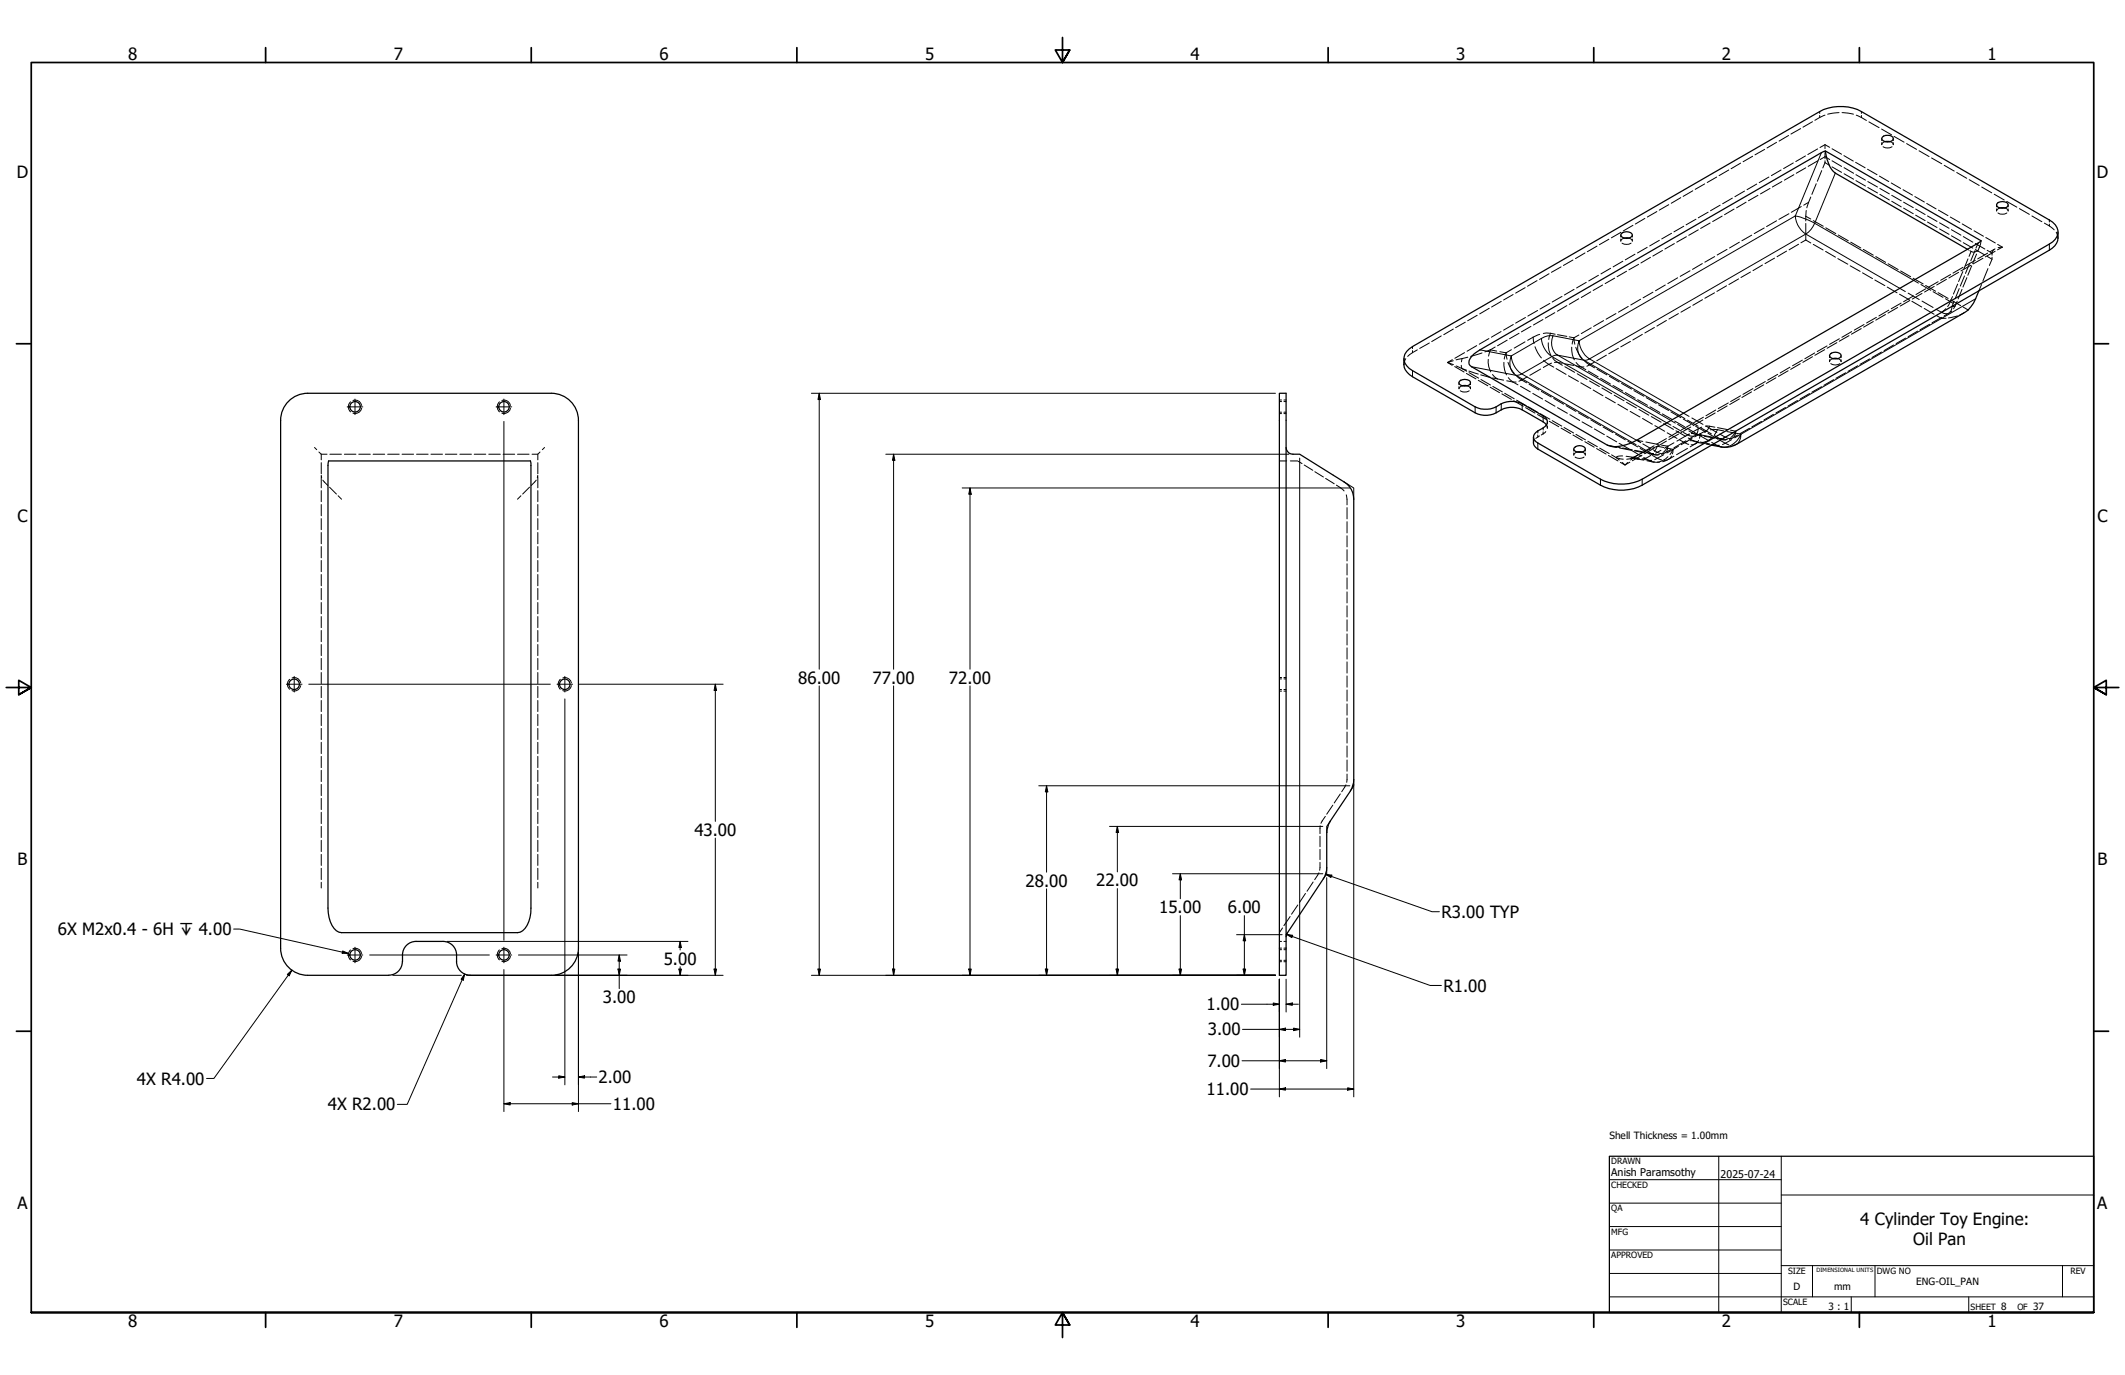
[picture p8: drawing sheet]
<svg xmlns="http://www.w3.org/2000/svg" width="864mm" height="559mm" viewBox="0 0 864 559" stroke-linecap="round" stroke-linejoin="round" font-family="sans-serif">
<defs><g id="words">
<g font-size="6.9">
<text x="52.1" y="24.4">8</text>
<text x="160" y="24.4">7</text>
<text x="268" y="24.4">6</text>
<text x="375.9" y="24.4">5</text>
<text x="483.9" y="24.4">4</text>
<text x="591.8" y="24.4">3</text>
<text x="699.8" y="24.4">2</text>
<text x="807.7" y="24.4">1</text>
<text x="6.9" y="72.3">D</text>
<text x="852.1" y="72.3">D</text>
<text x="7.1" y="212">C</text>
<text x="852.4" y="212">C</text>
<text x="324.4" y="277.9">86.00</text>
<text x="354.6" y="277.9">77.00</text>
<text x="385.6" y="277.9">72.00</text>
<text x="282.2" y="339.7">43.00</text>
<text x="7.2" y="351.7">B</text>
<text x="852.4" y="351.7">B</text>
<text x="416.8" y="360.4">28.00</text>
<text x="445.5" y="360.2">22.00</text>
<text x="471.1" y="371.2">15.00</text>
<text x="499" y="371.2">6.00</text>
<text x="585.8" y="373.1">R3.00 TYP</text>
<text x="23.5" y="380">6X M2x0.4 - 6H ↧ 4.00</text>
<text x="269.7" y="392">5.00</text>
<text x="245" y="407.7">3.00</text>
<text x="586.6" y="403">R1.00</text>
<text x="490.3" y="410.6">1.00</text>
<text x="490.9" y="420.8">3.00</text>
<text x="490.7" y="433.6">7.00</text>
<text x="55.6" y="440.8">4X R4.00</text>
<text x="243.3" y="440.2">2.00</text>
<text x="490.3" y="445.1">11.00</text>
<text x="133.2" y="451.3">4X R2.00</text>
<text x="249.1" y="451.1">11.00</text>
<text x="7.1" y="491.4">A</text>
<text x="852.3" y="491.4">A</text>
<text x="756" y="497.8">4 Cylinder Toy Engine:</text>
<text x="777.5" y="506">Oil Pan</text>
<text x="52.1" y="539.4">8</text>
<text x="160" y="539.4">7</text>
<text x="268" y="539.4">6</text>
<text x="375.9" y="539.4">5</text>
<text x="483.9" y="539.4">4</text>
<text x="591.8" y="539.4">3</text>
<text x="699.8" y="539.4">2</text>
<text x="807.7" y="539.4">1</text>
</g>
<g font-size="4.3">
<text x="654.8" y="477.8">Anish Paramsothy</text>
<text x="699.3" y="478.6">2025-07-24</text>
</g>
<g font-size="4.1">
<text x="654" y="462.9">Shell Thickness = 1.00mm</text>
<text x="728.9" y="524.1">D</text>
<text x="745.4" y="524.1">mm</text>
<text x="778.7" y="522.4">ENG-OIL_PAN</text>
<text x="743.1" y="532.6">3 : 1</text>
<text x="813.2" y="532.6">8</text>
<text x="826.3" y="532.6">37</text>
</g>
<g font-size="3.5">
<text x="654.8" y="473.2">DRAWN</text>
<text x="654.8" y="482.8">CHECKED</text>
<text x="654.8" y="492.3">QA</text>
<text x="654.8" y="501.8">MFG</text>
<text x="654.8" y="511.4">APPROVED</text>
<text x="726.7" y="517.7">SIZE</text>
<text x="762.8" y="517.7">DWG NO</text>
<text x="841.4" y="517.7">REV</text>
<text x="724.7" y="530.4">SCALE</text>
<text x="800.9" y="532.6">SHEET</text>
<text x="819.8" y="532.6">OF</text>
</g>
<text font-size="2.3" x="738.3" y="516.9">DIMENSIONAL UNITS</text>
</g></defs>
<!-- layer: Hidden (ANSI) -->
<g fill="none" stroke="#000" stroke-width=".41">
<path d="M722 57.8l-3.9 2.3M726.9 55.1l-3.9 2.2M731.8 52.3l-4 2.2M736.6 49.5l-3.9 2.2M741.7 46.8l-4.1 2.1M741.7 58.8v1.6M747.4 45.8l-4.6 .6M748.6 45.8l4.6 .6M754.4 46.8l4.1 2.2M759.5 49.5l4.2 2.4M764.7 52.5l4 2.3M764.7 56.3v.8"/>
<path d="M765.3 59.6l.2 .2a3.5 3.5 0 0 0 3.4-.2M766.1 57.5l-.7 .3-.7 1v-.8M768.1 57.5l.8 .3 .5 1v-.8M769.4 56.3v.8M769.7 55.4l4.1 2.4M774.8 58.4l4.1 2.3M688 77.5l-4 2.3M692.8 74.7l-3.9 2.3M697.7 71.9l-3.9 2.3M702.6 69.1l-4 2.3M707.4 66.3l-3.9 2.3M712.3 63.5l-3.9 2.2"/>
<path d="M717.2 60.7l-4 2.2M738.1 74.7l-1.8 4.3M740.3 69.3l-1.7 4.4M741.7 62v2.5M741.7 65.3v.8M741.7 66.1l-.9 2.2M741.7 66.1l1.9 1.1M744.5 67.8l3.9 2.2M749.4 70.6l3.9 2.2M754.3 73.4l3.8 2.2M759.1 76.2l3.9 2.2M764 79l3.8 2.3"/>
<path d="M779.9 61.3l4.1 2.3M785 64.2l4.1 2.3M790.1 67.2l4.1 2.3M795.2 70.1l4.1 2.4M800.3 73l4.1 2.4M805.4 76l4 2.4M810.5 78.9l4 2.4M653.9 97.2l-3.9 2.2M658.7 95.5v.8M658.7 94.4l-3.8 2.2M659.2 98.8a3.6 3.6 0 0 0 3.7 0M660 96.8l-1.2 .7-.1 .5v-.8"/>
<path d="M662.1 96.8l1.2 .7 .1 .5v-.8M663.4 95.5v.8M663.6 91.6l-3.9 2.3M668.5 88.8l-3.9 2.3M673.4 86l-3.9 2.2M678.2 83.2l-3.9 2.2M683.1 80.3l-3.9 2.3M733.9 90.8v3.9M733.9 95.6v1.9M734.1 85.5l-.2 4.3M735.9 80.1l-1.6 4.4M768.8 81.8l3.9 2.3"/>
<path d="M773.6 84.6l4 2.3M778.5 87.4l3.9 2.3M783.3 90.2l3.9 2.3M788.2 93l3.9 2.2M793.1 95.8l3.8 2.2M797.9 98.6l3.9 2.2M805.1 97.9l-.7 2.7M811.4 83.2v.9M812 86.6a3.5 3.5 0 0 0 3.6 0M812.7 84.5l-.7 .3-.6 .9v-.8M814.8 84.5l.7 .3 .6 .9v-.8M815.5 81.9l4.2 2.3"/>
<path d="M816.1 83.2v.9M820.7 84.8l4 2.3M825.8 87.8l4 2.3M830.8 90.7l4 2.7M835.7 94.4l.7 2.4M614.9 119.7l-3.8 2.2M619.8 116.9l-3.9 2.2M624.6 114l-3.8 2.3M629.5 111.3l-3.8 2.2M634.4 108.5l-3.9 2.2M639.3 105.7l-3.9 2.2M644.1 102.8l-3.8 2.3"/>
<path d="M649 100l-3.9 2.3M782.6 117.3l-4 2.4M787.7 114.5l-4 2.3M792.7 111.6l-4 2.3M797.4 117.6l-1.6 3.9M797.8 108.6l-4.1 2.4M799.3 112.8l-1.5 3.8M799.5 101.3l.5 .3M801.3 108l-1.6 3.9M802.8 105.8l-4.1 2.3M802.8 101.4l3.8 2.2M803.3 103.3l-1.6 3.8"/>
<path d="M803.6 101.7a1.98 1.98 0 0 1-3.1 .2M804.5 100.3l-.8 1.9M805.3 115.6l-1.1 2.6M807.6 104.2l2 1.1M807.8 102.9l-4.1 2.3M807.9 109.2l-2.1 5.1M809.6 104.5v.8l-1.1 2.6M810.5 101.4a2 2 0 0 0-.9 2.3M810.8 101.2l-2.1 1.1M813.8 100.5l-1.8 .1M580.9 139.4l-3.9 2.2M585.7 136.5l-3.8 2.3"/>
<path d="M590.6 133.7l-3.9 2.3M595.5 130.9l-3.9 2.3M600.3 128.1l-3.8 2.3M605.2 125.3l-3.9 2.3M610.1 122.5l-3.9 2.3M747.5 137.7l-4 2.3M752.5 134.7l-4 2.4M757.6 131.9l-4 2.3M762.6 129l-4 2.3M767.6 126l-4 2.4M772.6 123.2l-4 2.3M774.4 137.4l-3.8 2.2"/>
<path d="M777.6 120.3l-4 2.3M779.3 134.6l-3.8 2.2M784.2 131.8l-3.9 2.2M789.1 129l-3.9 2.2M790.9 129.3l-1.8 .1M793.1 126.5l-3 1.9M795.4 122.4l-1.5 3.1M795.5 128.4l-3.7 .8M798 127.3l-1.6 .8M571.3 145.8l-.6 1.3-.2 1.1M576 142.2l-3.9 2.6M592.9 155.5v.8"/>
<path d="M593.5 158.8l.2 .1a3.5 3.5 0 0 0 3.4-.1M594.3 156.8l-.8 .3-.5 .9-.1-.8M596.3 156.8l.7 .3 .6 .9v-.8M597.6 155.5v.8M712.4 157.9l-4.1 2.4M717.4 155.1l-4 2.3M722.4 152.1l-4 2.4M727.5 149.2l-4 2.4M732.5 146.4l-4 2.3M735.4 160l-3.9 2.2M737.5 143.4l-4 2.4M740.3 157.2l-4 2.2"/>
<path d="M742.5 140.6l-4 2.3M743.5 144.5v.9M743.5 146.2v.7M744 147.8a3.3 3.3 0 0 0 3.7 0M744.9 145.7l-.7 .4-.7 .9M745.2 154.3l-4 2.3M746.9 145.7l.7 .4 .6 .9M748.2 144.5v.9M748.2 146.2v.7M750.1 151.5l-4 2.2M755 148.7l-4 2.2M759.8 145.9l-3.9 2.2"/>
<path d="M764.7 143.1l-3.9 2.2M769.6 140.2l-3.9 2.3M519.9 163.2h.9M519.9 167.5h.9M521.8 163.2h.9M521.8 167.5h.9M623.5 179l-.3 1M625.7 177.2l-1.6 1M628.2 175.4l-1.8 1.4M628.5 172.7l.3 1.4M628.8 171.4v.9M628.8 173.1v.8"/>
<path d="M677.2 178.2l-4 2.3M682.2 175.3l-4 2.4M685.2 179.1l-4.9 2.9M687.3 172.5l-4 2.3M689.2 176.8l-2.8 1.6M689.5 176.7l2 .3M690.1 179.9l2.1 .3M692.3 169.5l-4 2.3M692.6 177.3l4.2 .8M697.3 166.6l-4 2.4M697.9 178.3l3.5 .5M702.4 163.8l-4.1 2.3"/>
<path d="M706.1 176.8l-3.3 1.8M707.4 160.8l-4.1 2.4M711 174.1l-3.9 2.2M715.9 171.3l-3.9 2.2M720.7 168.4l-3.8 2.3M725.6 165.6l-3.9 2.2M730.5 162.8l-3.9 2.2M127.8 181.9l.9 .9M129.6 183.7l1 .9M130.6 193.2l.1 1M130.6 184.6v2.3M130.6 188v4.5"/>
<path d="M130.6 193.7v4.5M130.6 199.4v4.5M130.6 184.6h2.3M131.2 195.1l2 2.2M133.9 198l2.8 2.8M134 184.6h4.7M140 184.6h4.7M145.8 184.6h4.7M151.6 184.6h4.7M157.5 184.6h4.7M163.4 184.6h4.7M169.3 184.6h4.7"/>
<path d="M175.1 184.6h4.7M181 184.6h4.7M186.9 184.6h4.7M192.7 184.6h4.7M198.6 184.6h4.7M204.5 184.6h4.7M210.3 184.6h4.7M215.2 198l-2.8 2.8M216.2 184.6h2.4M217.9 195.1l-2 2.2M218.6 193.2l-.2 1M218.6 188v4.5"/>
<path d="M218.6 193.7v4.5M218.6 199.4v4.5M219.5 183.7l-.9 .9v2.3M221.3 181.9l-.9 .9M519.9 187.3h3M524.4 187.3h3l1.7 1.1M530 189l3.5 2.1M534.4 191.7l3.4 2.2M538.7 194.4l3.5 2.2M543.1 197.2l3.1 2.3M639.6 182.5v.8M639.6 184.1v.8"/>
<path d="M640.1 185.7l.2 .2a3.4 3.4 0 0 0 3.5-.2M640.9 183.7l-.7 .3-.6 1M642.9 183.7l.8 .3 .6 1M644.3 182.5v.8M644.3 184.1v.8M654.6 181.4l2.4 .5M658.2 182.1l4.7 .9M663.1 186.2l5 .8M664.1 183.2l4.7 .9M667.2 184l-2.5 1.5-1.8 .6M669.4 187.3l2.5 .5h2.5M670.1 184.3l3.8 .6"/>
<path d="M672.2 181.2l-4 2.3M679 182.7l-3.7 2M680.3 185.4l-4.6 2.2M685.8 182.2l-4.4 2.6M689.6 180.1l-2.7 1.5M693.4 180.5l2.2 .4M130.6 205v4.6M130.6 210.8v4.5M130.6 216.4v4.6M137.4 201.5l1.4 1.4M211.7 201.5l-1.4 1.4M218.6 205v4.6"/>
<path d="M218.6 210.8v4.5M218.6 216.4v4.6M547.1 201.1l.3 4.1M547.4 206.3v4.6M547.4 212v4.6M547.4 217.7v4.5M130.6 222.1v4.6M130.6 227.8v4.5M130.6 233.5v4.6M130.6 239.1v4.6M218.6 222.1v4.6M218.6 227.8v4.5"/>
<path d="M218.6 233.5v4.6M218.6 239.1v4.6M547.4 223.4v4.6M547.4 229.1v4.6M547.4 234.8v4.6M130.6 244.9v4.5M130.6 250.6v4.5M130.6 256.2v4.6M218.6 244.9v4.5M218.6 250.6v4.5M218.6 256.2v4.6M547.4 240.5v4.5"/>
<path d="M547.4 246.2v4.6M547.4 251.9v4.6M547.4 257.6v4.5M130.6 261.9v4.5M130.6 267.6v4.6M130.6 273.3v4.5M130.6 279v4.5M218.6 261.9v4.5M218.6 267.6v4.6M218.6 273.3v4.5M218.6 279v4.5M519.9 275.9h.9"/>
<path d="M521.8 275.9h.9M547.4 263.3v4.5M547.4 269v4.6M547.4 274.7v4.6M130.6 284.7v4.5M130.6 290.3v4.6M130.6 296v4.5M218.6 284.7v4.5M218.6 290.3v4.6M218.6 296v4.5M519.9 280.2h.9M521.8 280.2h.9"/>
<path d="M547.4 280.4v4.5M547.4 286.1v4.5M547.4 291.8v4.6M547.4 297.5v4.5M130.6 301.7v4.6M130.6 307.4v4.6M130.6 313.1v4.5M130.6 318.8v4.5M218.6 301.7v4.6M218.6 307.4v4.6M218.6 313.1v4.5M218.6 318.8v4.5"/>
<path d="M547 319l-1.7 2.8M547.4 314.6l-.1 3.3M547.4 303.1v4.6M547.4 308.9v4.5M130.6 324.5v4.5M130.6 330.1v4.6M130.6 335.9v4.5M218.6 324.5v4.5M218.6 330.1v4.6M218.6 335.9v4.5M536.4 339.9v4.2M536.5 335.6l-.1 3.2"/>
<path d="M538.6 331.8l-1.8 2.8M541.7 327.2l-2.5 3.7M544.7 322.6l-2.5 3.7M130.6 341.5v4.6M130.6 347.2v4.5M130.6 352.9v4.5M130.6 358.6v2.3M218.6 341.5v4.6M218.6 347.2v4.5M218.6 352.9v4.5M218.6 358.6v2.3M533.7 358.5l-2.5 3.7"/>
<path d="M536 354.7l-1.7 2.8M536.4 350.5l-.1 3.2M536.4 345.2v4.2M521.2 377.1l-1.3 1.9M524.3 372.5l-2.5 3.7M527.4 367.8l-2.5 3.7M530.5 363.1l-2.4 3.7M519.9 382.6h.9M519.9 386h.9M519.9 390.3h.9M521.8 382.6h.9M521.8 386h.9"/>
<path d="M521.8 390.3h.9"/>
</g>
<!-- layer: Hidden Narrow (ANSI) -->
<g fill="none" stroke="#000" stroke-width=".41">
<path d="M739.5 45.3v.8M739.5 46.9v.9M743.6 59.9l-1.9-1.1-2.1 1.1M756.5 45.3v.8M756.5 46.9v.9M709 77.7l-4 2.2M713.9 74.8l-3.9 2.3M714.4 79.4l-3.8 2.2M718.9 71.9l-4 2.3M719.3 76.6l-3.8 2.2M723.8 69.1l-3.9 2.3M724.2 73.8l-3.9 2.2"/>
<path d="M728.8 66.2l-3.9 2.3M729 71l-3.8 2.2M733.7 63.4l-3.9 2.3M733.9 68.2l-3.9 2.2M738.7 60.5l-4 2.3M738.8 65.3l-4 2.3M739.7 64.8l2-1.1 1.9 1.1M744.5 60.5l3.9 2.2M744.5 65.3l3.9 2.3M749.4 63.2l3.8 2.3M749.4 68.1l3.9 2.3M754.1 66l3.9 2.2"/>
<path d="M754.3 71l3.8 2.2M759 68.8l3.8 2.2M759.1 73.8l3.9 2.2M763.8 71.6l3.8 2.2M764 76.6l3.8 2.2M768.6 74.4l3.8 2.2M768.8 79.4l3.9 2.2M773.4 77.1l3.8 2.2M778.2 79.9l3.9 2.2M674.4 97.7l-4 2.2M679.3 94.8l-4 2.3M680.5 99l-3.9 2.2"/>
<path d="M684.3 91.9l-4 2.3M685.4 96.2l-4 2.2M689.2 89.1l-4 2.3M690.2 93.4l-3.9 2.2M694.2 86.2l-4 2.3M695 90.6l-3.9 2.2M699.1 83.4l-4 2.3M699.9 87.8l-3.9 2.2M704 80.5l-3.9 2.3M704.7 85l-3.9 2.2M706.9 98.4l-4 2.4M709.6 82.2l-3.9 2.3"/>
<path d="M711.9 95.6l-4 2.3M717 92.6l-4.1 2.3M722 89.7l-4.1 2.4M727 86.9l-4.1 2.3M730.9 99.3l-3.8 2.2M731.9 98.7l2-1.2 2 1.2M732 83.9l-4 2.4M733.9 87.9l2 1.1M735 82.2l-2 1.2M736.9 89.7l4.1 2.2M736.9 99.3l4 2.3M742 92.6l4.1 2.3"/>
<path d="M747.1 95.5l4 2.4M752.2 98.4l4 2.4M773.6 82.2l4 2.2M778.5 85l3.9 2.2M783 82.7l3.8 2.2M783.3 87.8l3.9 2.2M787.8 85.4l3.9 2.2M788.2 90.6l3.9 2.2M792.6 88.2l3.9 2.2M793.1 93.3l3.8 2.3M797.4 91l3.8 2.2M797.9 96.1l3.9 2.3"/>
<path d="M802.3 93.8l3.8 2.2M802.8 98.9l3.8 2.3M803.9 98.8l-.9 2M807 96.5l3.9 2.2M811.8 99.3l2 1.2-2 1M832.9 89.4v.8M832.9 91.1v.7M639.7 117.6l-3.9 2.3M644.7 114.7l-4 2.3M646.5 118.6l-3.9 2.3M649.6 111.9l-3.9 2.3M651.3 115.8l-3.9 2.2"/>
<path d="M654.6 109l-4 2.3M656.2 113l-3.9 2.3M659.5 106.2l-3.9 2.3M661 110.2l-3.8 2.3M664.5 103.3l-4 2.3M665.9 107.4l-3.9 2.3M669.4 100.5l-3.9 2.3M670.8 104.6l-3.9 2.3M671.8 118.7l-4 2.3M675.6 101.8l-3.9 2.3M676.8 115.8l-4 2.4M681.8 112.9l-4 2.4"/>
<path d="M686.8 110l-4 2.3M691.8 107.1l-4 2.4M696.8 119l-4 2.2M696.8 104.3l-4 2.3M701.7 116.1l-4 2.3M701.9 101.3l-4 2.3M706.6 113.3l-4 2.3M711.4 110.6l-3.9 2.2M716.3 107.7l-3.9 2.3M721.2 104.9l-3.9 2.2M726.1 102l-3.9 2.3M741.9 102.2l4 2.3"/>
<path d="M746.9 105.1l4.1 2.3M751.9 108l4.1 2.3M756.9 110.9l4.1 2.3M757.2 101.3l4.1 2.4M761.9 113.8l4.1 2.3M762.3 104.3l4 2.3M767 116.6l4 2.4M767.3 107.2l4.1 2.3M772 119.6l4 2.3M772 117.2l2.3 1.3M772.4 110.1l4.1 2.4M775.5 119.1l4.5 2.6"/>
<path d="M777.5 113.1l4.1 2.3M777.7 113.9l2 1.2M780.7 115.6l4 2.4M781.1 119.3l-3.9 2.2M782.6 116l4 2.4M785.6 118.6l4 2.2M786.1 116.4l-4 2.3M787.7 118.9l4 2.4M791 113.5l-3.9 2.3M795.6 115.4l-1.7 4.1M796 110.7l-4 2.3M796.2 117.3l-1.6 4.1"/>
<path d="M797.7 110.4l-1.7 4M798.4 112.1l-1.7 4.2M799.8 105.2l-1.7 4.1M800.5 107l-1.7 4.1M800.9 107.8l-4 2.3M801.1 102.2l-.9 2M802.6 101.9l-1.7 4.1M805.9 105l-4 2.3M807.6 101.7l2 1.2M810.8 102.1l-4 2.3M605.1 137.6l-3.9 2.3M610 134.7l-3.9 2.3"/>
<path d="M612.5 138.2l-3.9 2.3M615 131.9l-3.9 2.3M617.3 135.4l-3.8 2.3M619.8 138.9l-4.4 2.6M620 129l-4.1 2.3M622.2 132.7l-3.9 2.2M623.1 137l.3 2.6M623.1 137l-2.3 1.3M624.9 126.2l-4 2.3M625.7 135.9l-2.6 1.1M627.1 129.9l-3.9 2.2M629.2 139.3a9.1 9.1 0 0 0 1.1 5.1"/>
<path d="M629.9 123.3l-4 2.3M630.1 135.4l-.7 2.6M630.1 135.4l-2.9 .1M630.1 135.4l1.9 .4M631.9 127.1l-3.9 2.2M633 136l3.8 .7M634.8 120.5l-4 2.2M636.8 124.2l-3.9 2.3M637.7 136.9l1.9 .4M639.6 137.3l.4 2.6M639.6 137.3l-.7 2.5M641.6 121.4l-3.9 2.3"/>
<path d="M641.7 136.1l-2.1 1.2M646.7 133.2l-4.1 2.4M651.7 130.3l-4.1 2.4M656.7 127.4l-4 2.3M661.7 124.5l-4 2.4M662.6 138.7l-3.9 2.3M666.7 121.6l-4 2.4M667.4 135.9l-3.8 2.3M672.3 133.1l-3.8 2.2M677.2 130.2l-3.8 2.3M682.1 127.4l-3.9 2.3M687 124.7l-3.9 2.2"/>
<path d="M691.9 121.8l-3.9 2.3M746.5 139.3l-4 2.2M751.5 136.4l-4 2.3M756.4 133.5l-4 2.3M761.3 130.7l-3.9 2.3M766.3 127.8l-4 2.3M771.2 125l-3.9 2.3M776.2 122.1l-4 2.3M777 122.4l4 2.4M781.1 122.4l4.5 2.6M782 125.3l4 2.4M786.8 125.7l2.3 1.2"/>
<path d="M787 128.3l2.1 1.1M790.8 125.5l-1.7 1.4 .9 .5h1.5M792.7 121.9l4.1 2.3M793.3 124.5l-.1 1-.7 1.3M793.5 120.5l-.9 2.1-2-1.2M793.7 123.3l-1.1-.7-1.1 2M794.1 122.4l-.8 2.1M794.6 124.3l-1.3 .2M797.8 124.8l2 1.2M574 140.8v.9M574 142.5v.8M590.2 146.2l-1.9 1.1 1.9 1.2"/>
<path d="M590.6 146.6l-2.3 .7 2.4 .9M591.2 149l3.8 2.2M591.8 148.7l4.2 1.8M593.9 148.5l.3 1.3 1.9 1.1M594.2 145.7l-2.4 .5M595.2 143.3l-4 2.3M595.9 151.8l3.9 2.2M596.5 145.2l-2.3 .5-.3 1.4M597 150.8l3.8 1.2M597 151.4l3.9 2.3M600.1 140.5l-3.9 2.2M600.8 154.6l3.8 2.2"/>
<path d="M601.7 152.3l3.9 1.1M601.9 154.2l3.8 2.3M602.3 143.4l-4.6 1.4M604.8 146.1a8.5 8.5 0 0 0 1.1 5M605.6 157.4l3.8 2.2M605.7 142.2l-.7 2.5M605.7 142.2l-2.3 .8M605.7 142.2l2.6 .5M606.6 152.2l1.9 1.8M606.6 153.6l1.9 .4M606.7 157l3.9 2.3M607.6 141l-1.9 1.2"/>
<path d="M608.5 154l2.6 .5M609.5 142.9l2.6 .5M611.2 147.3a9.1 9.1 0 0 0 1.1 5M611.5 159.8l3.9 2.3M612.1 143.4l.4 2.6M612.1 143.4l-.8 2.5M612.3 154.7l2.6 .6 2 1.1M612.8 147.3l1.1 2.4 1.5 2.1M613 153.5l1.9 1.8h1.2M614.2 142.1l-2.1 1.3M616.3 152.8l2.1 1.6-1.1 .5M617.9 157l4 2.3"/>
<path d="M620.6 153.2l-2.2 1.2 2 1.2M621.4 156.1l4 2.4M622.9 159.9l4 2.3M623.8 140.9l1.1 2.4 1.5 2.2M626.1 150l-4.4 2.5M626.4 159.1l4 2.3M627.3 146.4l2.1 1.7M629.4 148.1l2 1.1M629.4 148.1l-2.2 1.3M630.6 147.6l-1.2 .5M631 145.5l2 1.8M631.7 147.3h1.3"/>
<path d="M632.4 149.8l4.1 2.3M633 147.3l1.9 1.2M633 147.3l1.9 .3M635.8 147.8l3.8 .7M636 149l4 2.3M637.4 152.7l4.1 2.3M638.7 141.1a9.1 9.1 0 0 0 1.1 5.1M640.4 141.2l1.1 2.4 1.5 2.1M640.5 147.3a2.71 2.71 0 0 0 3.2 1.8M640.6 148.7l1.9 .4 2 1.1M641 151.9l4 2.3M642.4 155.6l4.1 2.3"/>
<path d="M644 146.7l2 1.6-1.1 .5M645.5 150.8l4 2.4M646 154.8l4 2.3M647.4 158.5l4 2.3M648 147.2l-2 1.1 2 1.2M649 150.1l4 2.2M650.5 153.7l4 2.4M651 157.7l4 2.3M652.8 144.3l-3.9 2.3M654 152.9l4.1 2.4M655.5 156.7l4 2.2M657.7 141.5l-3.9 2.3"/>
<path d="M659 155.8l4.1 2.3M660.5 159.5l4 2.4M664 158.8l4.1 2.2M711.8 159.3l-3.9 2.2M716.8 156.4l-3.9 2.3M721.7 153.5l-3.9 2.3M726.7 150.7l-3.9 2.3M731.6 147.8l-3.9 2.3M736.6 145l-3.9 2.3M741.6 142.1l-4 2.3M142.5 163.3a2.64 2.64 0 0 0 0 4.1M143.4 162.8a2.71 2.71 0 0 1 3.6 2"/>
<path d="M147 165.9a2.7 2.7 0 0 1-3.6 2M203 163.3a2.64 2.64 0 0 0 0 4.1M204 162.8a2.64 2.64 0 0 1 3.5 2M207.5 165.9a2.67 2.67 0 0 1-3.5 2M519.9 162.6h.9M519.9 168.1h.9M521.8 162.6h.9M521.8 168.1h.9M610.4 160.1l3.8 2.2M615.2 162.9l3.9 2.2M616.3 162.6l3.9 2.2M620 165.7l3.8 2.2"/>
<path d="M621.2 165.4l3.8 2.2M624.8 168.5l3.8 2.1M625 175.1v.9M625 176.8v.8M626 168.1l3.9 2.3M627.1 173.9v.9M627.1 175.5v.8M628 162.8l4 2.3M629.6 171.2l3.9 2.2M630.8 170.9l3.9 2.3M631.4 161.9l4 2.4M633 165.7l4 2.3"/>
<path d="M634.4 174l3.9 2.2M635.6 173.7l3.9 2.3M636.5 164.8l4 2.4M638 168.5l4 2.4M639.3 176.8l3.8 2.2M640.5 176.5l3.8 2.3M641.5 167.8l4 2.3M642.9 171.4l4.1 2.3M644.1 179.5l3.8 2.2M645.3 179.3l3.9 2.2M646.5 170.6l4 2.4M648 174.3l4 2.4"/>
<path d="M651.5 173.5l4 2.3M652.5 161.4l4 2.3M653 177.2l4 2.4M656 160.6l4 2.3M656.5 176.4l4 2.4M657.5 164.3l4 2.3M661 163.5l4 2.3M661.5 179.3l4 2.3M662.5 167.2l4 2.3M663.3 179.8l1.6 .9M665.5 162.4l4 2.3M666.1 166.4l4 2.3"/>
<path d="M667.5 170.1l4 2.3M667.6 179.4l-2.5-.5 1.7 1M668.9 179.6l5.1 1.1M669 161.6l4.1 2.4M670.6 165.3l4 2.3M671.1 169.3l4 2.3M672.5 173l4 2.3M674.1 164.5l4 2.3M675.6 168.2l4 2.3M676.1 172.1l4 2.4M677.2 179.3l-3.9 2.2M677.4 171.8l1.7 1"/>
<path d="M677.5 175.9l4 2.3M679 170.9l1.8 1.1M679.1 167.4l4 2.3M679.9 173.3l3.4 2M680.3 180l-2.5 1.4M680.6 171.1l4 2.3M681.1 175.1l4 2.3M681.8 172.5l3.6 2.1M682.2 176.4l-4 2.3M682.6 168.8l2.1 1.3M682.6 178.8l2 1.1M684.1 170.3l4 2.3"/>
<path d="M684.1 167.9l2.3 1.3M684.1 175.8l1.8 .9M684.6 179.9l1.7 .7M685.6 174l4 2.3M685.7 179.4l-1.1 .5M685.8 170.8l4.3 2.4M685.9 176.7l.9 .5h1.5M686.1 178l2 1.1M686.4 175.1l1.8 1.1M686.4 176.4l-4.9 2.9M686.6 176.4l-.7 .3M686.9 179.1h1.2"/>
<path d="M687.1 173.5l-4 2.3M687.4 176.2h.8M687.6 169.9l4.5 2.6M687.6 178.2l-4.3 2.5M688.1 179.1l2.3 .7M688.1 179.1l1.9 .4M688.2 176.2l2.1 .5 1.1-.2M688.2 176.2l2.1 .4M689.1 173.2l4 2.3M690.1 174.3l-.1 1-.7 1.3M690.1 174.3l-2.5 1.4M690.3 179a3.3 3.3 0 0 1-3 1.8"/>
<path d="M690.6 176.9l4 2.3M690.9 176.3l-.3 1.8M690.9 179.6l3.9 .8M690.9 176.3l-2.2 1.2M691.2 173.9l4.3 2.4M691.4 176.8l4.2 .8M691.6 173.6l-1.5 .7M692.1 170.7l-4 2.3M693.2 173.2h1.6M693.2 173.1l4.5 2.7M693.6 175.1l-2.7 1.2M694.1 176.1l4 2.3"/>
<path d="M694.8 173.2l-.6 1.2-1.4 1.4M694.8 173.2l2.1 .4M695.6 179.8l2 1.2-1.9-.4M696 177.7a6.9 6.9 0 0 1-4.4 2.1M696.7 177l2.1 1.2-2.1-.4M697 167.8l-4 2.3M698 174.6l-1.3 2.1M698 174.6l-2.9 .1M698 173.8l4.2 .8M698 174.6l2.5 .5M698.9 176.4l2.3 1.3M699.6 178.2h-.8a4 4 0 0 0 3.2 .4"/>
<path d="M700.4 178.1l.8-.4 .9 .4 1.5 .1M701.8 175.4l2.5 .4M701.9 165l-3.9 2.3M703.3 174.8l2.1 .5M703.7 178.7l-2.5 1.4-2.1-1.1M705.4 175.3l-.1 1-.7 1.3M705.4 175.3l-.6 1.1-1.4 1.4M706.9 162.1l-4 2.3M707.5 176.5l-2.5 1.4M648.8 182.3l3.9 2.2M650.1 182.1l3.9 2.2M653.7 185.1l3.8 2.2"/>
<path d="M654.9 184.8l3.2 2.1M656.5 181.5l1.9 .4M658 180.1l4.1 2.3M659.3 188l1.1 1 1.1-1M659.4 185.3h-.7a1.64 1.64 0 0 0-1.9 .7l2.9 .6M659.4 182.1l4 .7M660.8 185.4l2.9 .5M662.4 187.8l-2 1.2-1.9-1.1M663 183l4 2.4M663.7 185.9l2.3 .7M663.7 185.9l2.5 .4M664 186l-2.9 .6"/>
<path d="M664.3 183l4 .8M665.7 184.8l-3 2.1M665.7 181.2l3.1 1.8M666.6 182.2l4 2.3M667.3 185l-3.9 2.3M667.6 180.4l3.4 2M668 185.9l2.1 1.2-2.6-.5M669.7 183.5l1.5 .8-2-.3M670.6 182.6l-3.9 1.8M671.3 187.1h-1.2l2.3 .7M671.5 184.4a6.5 6.5 0 0 1-4.2 2.2M671.9 182.8l1.6 1 1.5-.8"/>
<path d="M672 184.3h-.8l1 .5 2.2-.1M672.3 182.1l-4 2.3M672.5 186.8l1-.6 1.8 .7M672.8 184.1l.7-.3 2.5 .5M673.5 181.4l-1.2 2.1M673.5 181.4l-1.9 .8M673.5 181.4l2.6 .5M675.3 180.9l2.5 .5M676.1 184.8l-2.6 1.4-1.9-1.1M677.4 182.1l2.6 .5M677.8 181.4l-.1 1-.7 1.3M677.8 181.4l-1.4 2.1-.6 .4"/>
<path d="M677.8 181.4l-1.4 .8M677.9 185.6a6.5 6.5 0 0 1-4.3 2.2M679.3 185.4a3.3 3.3 0 0 1-3 1.7M680 182.6l-1.3 2.1M680 182.6l-.4 1.9M680 182.6l-2.6 1.5M682.1 181.4l-2.1 1.2M698.8 181h-1.2l.6 .2M698.8 181.5l.7 .1M700 180.7l1.2-.6 1.4 .7M705.7 180.6l-1.5 .4M117.7 276.1a2.58 2.58 0 0 0 0 4"/>
<path d="M118.7 275.5a2.69 2.69 0 0 1 3.5 2M122.2 278.6a2.68 2.68 0 0 1-3.5 2.1M227.7 276.1a2.69 2.69 0 0 0 0 4M228.7 275.5a2.65 2.65 0 0 1 3.5 2M232.2 278.6a2.65 2.65 0 0 1-3.5 2.1M519.9 275.3h.9M521.8 275.3h.9M519.9 280.9h.9M521.8 280.9h.9M142.5 386.1a2.58 2.58 0 0 0 0 4M143.4 385.5a2.71 2.71 0 0 1 3.6 2M147 388.7a2.7 2.7 0 0 1-3.6 2"/>
<path d="M203 386.1a2.58 2.58 0 0 0 0 4M204 385.5a2.64 2.64 0 0 1 3.5 2M207.5 388.7a2.67 2.67 0 0 1-3.5 2M519.9 385.3h.9M519.9 390.8h.9M521.8 385.3h.9M521.8 390.8h.9"/>
</g>
<!-- layer: Visible (ANSI) -->
<g fill="none" stroke="#000" stroke-width=".51">
<path d="M764.9 55.8a3.3 3.3 0 0 1 4.4 0l.1 .5a2.67 2.67 0 0 1-4.7 0zM766.1 57.5h2M741.8 61.3l63.3 36.6-1.2 .9-138.8 80.1a16.6 16.6 0 0 1-11.1 2.3l-56-32.2a2.59 2.59 0 0 1 .2-4.3l3.3-2.5 140.3-80.9 .7 3.5a10.3 10.3 0 0 0 3.4 5.6l53.6 30.9M658.9 95a2.94 2.94 0 0 1 4.5 .5 2.67 2.67 0 0 1-4.7 0zM660 96.8h2.1M811.6 82.7a3.3 3.3 0 0 1 4.4 0l.1 .5a2.19 2.19 0 0 1-3.2 1.3l-1.3-.7zM812.7 84.5h2.1M836.4 94.3a6.5 6.5 0 0 1-3.5 7.4l-165.5 95.5a18.5 18.5 0 0 1-17 0l-25.4-14.7a3.3 3.3 0 0 1-1.8-2.5v-2.4M804.2 118.2a16.4 16.4 0 0 1-5.2 8.4l-93.3 54M519.9 159.8h2.8v236.6h-2.8zM570.5 145.7a6.5 6.5 0 0 0 3.5 7.4l25.5 14.7a9.8 9.8 0 0 0 10.6-1.2 9.2 9.2 0 0 1 8.5 0l8.5 4.8 1.4 1.3M572.7 141.8l166.8-96.5a18.5 18.5 0 0 1 17 0l76.4 44.1a5.2 5.2 0 0 1 3.5 4.9 5.2 5.2 0 0 1-3.5 4.9l-165.5 95.6a19 19 0 0 1-17 0l-25.4-14.8a2.58 2.58 0 0 1-1.8-2.4 2.58 2.58 0 0 1 1.8-2.5 4.7 4.7 0 0 0 3.8-4l-.8-1.5-.9-.6-8.5-4.9a10 10 0 0 0-10.6 1.3 9.7 9.7 0 0 1-8.5 0l-25.5-14.8a5 5 0 0 1-2.3-7.8z"/>
<path d="M593.1 155a3.3 3.3 0 0 1 4.4 0l.1 .5a2.19 2.19 0 0 1-3.2 1.3l-1.3-.7zM594.3 156.8h2M743.7 144a2.84 2.84 0 0 1 4.5 .5 2.74 2.74 0 0 1-4.7 0zM744.9 145.7h2M114 170.8v214.5M114 170.8a11 11 0 0 1 11.1-11h98.9a11 11 0 0 1 11.1 11M235.1 170.8v214.5M133.5 187.3h82.1l.2 181.8a10.6 10.6 0 0 1-4.4 9.7l-72.6 .2a6.8 6.8 0 0 1-5.1-6.1l-.4-3.8v-179.9zM522.7 181.9a2.86 2.86 0 0 0 2.8 2.7h2.7l13.7 8.6a14.3 14.3 0 0 1 7.2 5.7l.6 1.3 .5 2.7v114M639.8 182a2.84 2.84 0 0 1 4.5 .5 2.74 2.74 0 0 1-4.7 0zM640.9 183.7h2M705.6 180.6a9 9 0 0 1-6.2 1l-3.8-.7"/>
<path d="M550.2 316.8l-.5 2.7-.9 1.9M539.2 338.3v14.3M548.8 321.4l-8.5 13-.8 1.9-.3 2.1M537.8 357.2l-14.9 22.3-.2 1.2M539.2 352.6l-.5 2.7-.9 1.8M114 385.3a11 11 0 0 0 11.1 11.1h33M163.5 390.8a5.5 5.5 0 0 1-5.5 5.5M163.6 390.8a7 7 0 0 1 2.2-7.2l1.5-.7 1.7-.3h11.1a5.5 5.5 0 0 1 5.4 5.5 7 7 0 0 0 2.3 7.1l1.5 .8 1.7 .3M235.1 385.4a11 11 0 0 1-11 11h-33"/>
<circle cx="144.3" cy="165.3" r="2.13"/>
<circle cx="204.8" cy="165.3" r="2.13"/>
<circle cx="119.5" cy="278.1" r="2.13"/>
<circle cx="229.5" cy="278.1" r="2.13"/>
<circle cx="144.3" cy="388.1" r="2.13"/>
<circle cx="204.8" cy="388.1" r="2.13"/>
</g>
<!-- layer: Visible Narrow (ANSI) -->
<g fill="none" stroke="#000" stroke-width=".41">
<path d="M740.2 62l-10.6 25.8M745.9 70.4l-8.4 20.3 40.2 23.2M729.6 87.8l4.5 1.3 3.4 1.6a9.3 9.3 0 0 1-3.6 4.4 9.7 9.7 0 0 1-4.3-7.3zM729.6 87.8l-87.9 50.7M832.9 99.2v2.5M772 117.2l-38.1-22.1-87.9 50.8 38.1 22M626.4 137.5a6.9 6.9 0 0 1 4.8-1 6.3 6.3 0 0 0 1.8 7.8l-2.3 .6a9.7 9.7 0 0 1-4.3-7.4zM626.4 137.5l-12.2 7.2M631.2 136.5l10.5 2M641.7 138.5a9.5 9.5 0 0 0 4.3 7.4 2.5 2.5 0 0 1-4-1.1 7 7 0 0 1-.3-6.3zM802.9 121.4l-95.4 55.1-3.2-.7M574 150.6v2.5"/>
<path d="M598 149l18.1 3.5 47.2 27.3M601.5 142.2l12.7 2.5M614.2 144.7a9.5 9.5 0 0 0 4.2 7.3 2.52 2.52 0 0 1-3.9-1.1 7.1 7.1 0 0 1-.3-6.2zM599.5 165.4v2.4M608 165.4v2.4M610.1 164.1v2.5M618.6 164.1v2.5M627.1 169v2.4M677.4 171.8l-46.7-26.9-12.3 7.1 46.7 26.9M682.6 168.8l-39-22.4-10.6-2.1 46 26.6M625 180v2.5M650.4 194.8v2.4"/>
<path d="M653.2 180.9l3.3 .6M667.4 194.8v2.4M705.7 180.6a4.7 4.7 0 0 0 1.8-4.1 7.8 7.8 0 0 1-8 5.1"/>
</g>
<!-- layer: Border (ANSI) -->
<g fill="none" stroke="#000" stroke-width=".7">
<path d="M107.9 19.4v6M215.9 19.4v6M323.8 19.4v6M431.8 15.2v10.2l-2.9-5.1h5.8l-2.9 5.1 2.9-5.1M539.8 19.4v6M647.7 19.4v6M755.6 19.4v6M6.7 139.7h6M850.9 139.7h6M2.5 279.4h10.2l-5.1-2.9v5.8l5.1-2.9-5.1 2.9M861.1 279.4h-10.2l5.1-2.9v5.8l-5.1-2.9 5.1 2.9M6.7 419.1h6"/>
<path d="M850.9 419.1h6M12.7 533.4v-508h838.2v508h-838.2h838.2M107.9 533.4v6M215.9 533.4v6M323.8 533.4v6M434.7 538.5l-2.9-5.1 2.9 5.1h-5.8l2.9-5.1v10.2M539.8 533.4v6M647.7 533.4v6M755.6 533.4v6"/>
</g>
<!-- layer: Title (ANSI) -->
<g fill="none" stroke="#000" stroke-width=".41">
<path d="M654 479.4h69.9M698.5 469.9v63.5M723.9 469.9v63.5M654 488.9h69.9M654 498.5h69.9M723.9 485.6h127M654 508h69.9M654 517.5h69.9M723.9 514.3h127M736.6 514.3v12.7M762 514.3v12.7M838.2 514.3v12.7"/>
<path d="M654 527h196.9M752.3 527v6.4M800.1 527v6.4"/>
</g>
<path d="M654 469.9h196.9v63.5h-196.9z" fill="none" stroke="#000" stroke-width=".51"/>
<!-- layer: Sketch Geometry (ANSI) -->
<path d="M546.3 195.9l3.9 2.4v4.6M550.2 316.9v2.4l-1.4 2.1M540.6 333.8l-1.4 2.1v2.4M539.2 352.6v2.5l-1.4 2.1M523.2 379.2l-.5 .7" fill="none" stroke="#000" stroke-width=".41"/>
<!-- layer: Dimension (ANSI) -->
<g fill="none" stroke="#000" stroke-width=".41">
<path d="M329.8 159.8h188.6M332.9 159.8l.5 2.6h-1zM332.9 159.8v112.2M204.8 171.3v210.8M360 184.6h163.8M363.2 184.6l.5 2.5h-1zM363.2 184.6v87.4M391 198.3h157.6M394.2 198.3l.5 2.6h-1zM394.2 198.3v73.7M528.2 186.2v235.3M125.5 278.1h98.1"/>
<path d="M235.5 278.1h58.4M290.7 278.1l.5 2.5h-1zM290.7 278.1v55.7M332.9 278.8v117.6M363.2 278.8v117.6M394.2 278.8v117.6M229.6 284v156.9M422.1 319.3h126.5M425.3 319.3l.5 2.5h-1zM425.3 319.3v35.2M550.2 318.5v127.3M450.9 335.9h86.7"/>
<path d="M454.1 335.9l.5 2.4h-1zM454.1 335.9v18.4M290.7 340.6v55.8M476.5 355.1h61.1M479.7 355.1l.5 2.5h-1zM479.7 355.1v10.2M538.7 355.3l2.6 .4-.4 .9zM538.7 355.3l43.3 15.2h3M539.2 356.7v77.6M425.3 361.3v35.1M454.1 361.1v35.3M479.7 372.1v24.3"/>
<path d="M502.5 379.9h18.6M505.7 379.9l.5 2.4h-1zM505.7 372.1v24.3M522.9 379.7l2.4 .4-.3 1zM522.9 379.7l58.3 20.8h4.6M116.8 396l1.8-1.7-1.1 2.3zM118.6 394.3l-31.7 44h-3M150.2 388.1h48.7M159.6 396.4h27.9M181.7 382.6h23M188.8 395.9l-.5 2.4-.9-.3zM188.8 395.9l-23.3 52.9h-4"/>
<path d="M189.6 396.4h104.3M204.8 394v57.7M204.9 382.6h74.7M210.7 388.1h44.1M235.1 387v64.7M251.1 393.8h1.1l-.5 2.6zM251.7 388.1l.5 2.5h-1.1zM251.7 388.1v13.7M275.9 393.8h1l-.5 2.6zM276.4 382.6l.5 2.5h-1zM276.4 382.6v3.5M276.4 392.9v3.5"/>
<path d="M290.2 393.8h1l-.5 2.6zM329.8 396.4h188.6M332.4 393.8h1l-.5 2.6zM362.7 393.8h1l-.5 2.6zM393.7 393.8h1l-.5 2.6zM424.8 393.8h1l-.5 2.6zM453.6 393.8h1l-.5 2.6zM479.2 393.8h1l-.5 2.6zM505.2 393.8h1l-.5 2.6zM519.9 398v47.8M522.7 398v13.3M504.5 408.1h15.4"/>
<path d="M505 418.3h23.2M517.5 407.6l2.4 .5-2.4 .5zM519.9 418.3l2.5-.5v1zM522.7 408.1l2.5-.5v1zM522.7 408.1h5M525.7 417.8l2.5 .5-2.5 .5zM224.5 437.7h5.1M227.1 437.2l2.5 .5-2.5 .4zM235.1 437.7l2.5-.5v.9zM235.1 437.7h7.4M504.8 431.1h34.4M519.9 431.1l2.5-.5v1z"/>
<path d="M536.7 430.6l2.5 .5-2.5 .5zM204.8 448.6l2.5-.5v1zM204.8 448.6h43.5M232.5 448.1l2.6 .5-2.6 .5zM508.3 442.6h41.9M519.9 442.6l2.5-.5v.9zM547.7 442.1l2.5 .5-2.5 .4z"/>
</g>
<g fill="#000">
<path d="M332.9 159.8l.5 2.6h-1zM363.2 184.6l.5 2.5h-1zM394.2 198.3l.5 2.6h-1zM290.7 278.1l.5 2.5h-1zM425.3 319.3l.5 2.5h-1zM454.1 335.9l.5 2.4h-1zM479.7 355.1l.5 2.5h-1zM538.7 355.3l2.6 .4-.4 .9zM116.8 396l1.8-1.7-1.1 2.3zM188.8 395.9l-.5 2.4-.9-.3zM251.1 393.8h1.1l-.5 2.6zM251.7 388.1l.5 2.5h-1.1z"/>
<path d="M275.9 393.8h1l-.5 2.6zM276.4 382.6l.5 2.5h-1zM290.2 393.8h1l-.5 2.6zM332.4 393.8h1l-.5 2.6zM362.7 393.8h1l-.5 2.6zM393.7 393.8h1l-.5 2.6zM424.8 393.8h1l-.5 2.6zM453.6 393.8h1l-.5 2.6zM479.2 393.8h1l-.5 2.6zM505.2 393.8h1l-.5 2.6zM505.7 379.9l.5 2.4h-1zM522.9 379.7l2.4 .4-.3 1z"/>
<path d="M517.5 407.6l2.4 .5-2.4 .5zM519.9 418.3l2.5-.5v1zM522.7 408.1l2.5-.5v1zM525.7 417.8l2.5 .5-2.5 .5zM227.1 437.2l2.5 .5-2.5 .4zM235.1 437.7l2.5-.5v.9zM519.9 431.1l2.5-.5v1zM536.7 430.6l2.5 .5-2.5 .5zM204.8 448.6l2.5-.5v1zM232.5 448.1l2.6 .5-2.6 .5zM519.9 442.6l2.5-.5v.9zM547.7 442.1l2.5 .5-2.5 .4z"/>
</g>
<!-- layer: Symbol (ANSI) -->
<path d="M94.9 377.6h2.5l44.2 9.9M139.3 386.5l2.3 1-2.5-.1z" fill="none" stroke="#000" stroke-width=".41"/>
<path d="M139.3 386.5l2.3 1-2.5-.1z" fill="#000"/>
<!-- layer: Center Mark (ANSI) -->
<path d="M141.1 165.4h6.3M144.3 162.2v6.3M201.6 165.4h6.4M204.8 162.2v6.3M116.4 278.1h6.3M119.6 274.9v6.3M226.4 278.1h6.3M229.6 274.9v6.3M141.1 388.1h6.3M144.3 384.9v6.4M201.6 388.1h6.4M204.8 384.9v6.4" fill="none" stroke="#000" stroke-width=".41"/>
<use href="#words"/>
</svg>
